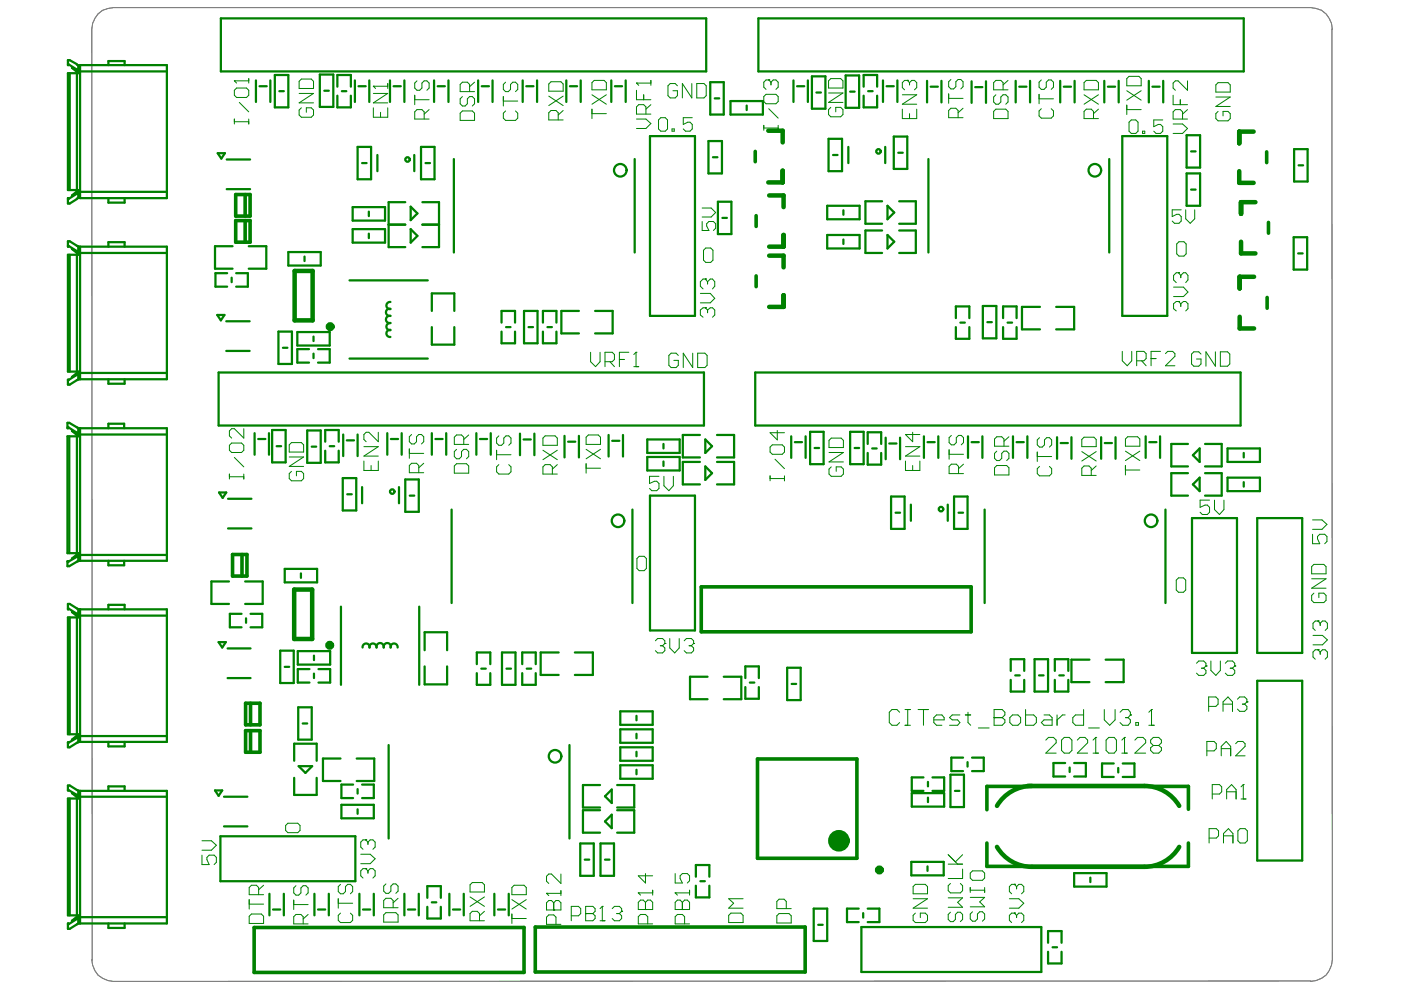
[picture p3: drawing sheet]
<svg xmlns="http://www.w3.org/2000/svg" width="297mm" height="210mm" viewBox="0 0 297 210" stroke-linecap="round" stroke-linejoin="round" font-family="sans-serif">
<path d="M20.8 2.9l.9-.7 2.3-.6h253.9a4.4 4.4 0 0 1 4.5 4.6l.1 197.3a4.4 4.4 0 0 1-4.6 4.5l-253.9 .1a4.4 4.4 0 0 1-4.4-4.6l-.1-197.3 .1-1.3 .5-1z" fill="none" stroke="#808080" stroke-width=".21"/>
<g fill="none" stroke="#008000" stroke-width=".48">
<path d="M14.4 13.6h.1M14.5 13.6l-.1 .2v-1h.4l1.5 .8M14.5 13.6l1.8 1.2M14.8 15.5v24.8M16.3 13.7l.7 .2M16.3 14.8v.4M16.3 15.5v24.8M16.3 15.2h.3M16.3 14.8h.3M16.6 13.8v1.7h-2.2v24.8h2.2v1.7M16.6 14.9l-1.3-.5 1 .8M16.6 15.1h18.8"/>
<path d="M17 13.8h18.4v28.2h-18.4zM23 13.8v-.9h3.4v.9M46.8 3.9h102.9v11.2h-102.9zM54.3 17v4.6M55 18.3h1.6M57.3 17v4.6M58.3 15.9h2.8v6.9h-2.8zM59.2 19.3h1M67.8 15.8h2.9v6.9h-2.9zM68.8 19.2h.9M71.5 18.4v-2.5h2.9v2.5M72.5 19.3h.9"/>
<path d="M75.2 17v4.6M76 18.3h1.5M78.3 17v4.6M82.7 17v4.6M83.4 18.3h1.6M85.7 17v4.6M92 17v4.6M92.8 18.3h1.5M95.1 17v4.6M101.4 17v4.6M102.1 18.3h1.6M104.4 17v4.6"/>
<path d="M110.8 17v4.6M111.6 18.3h1.5M113.9 17v4.6M120.1 17v4.6M120.8 18.3h1.6M123.1 17v4.6M129.6 17v4.6M130.4 18.3h1.5M132.7 17v4.6M150.6 17.4h2.8v6.9h-2.8zM160.8 3.9h102.9v11.2h-102.9zM168.2 17v4.6"/>
<path d="M169 18.3h1.5M171.3 17v4.6M172.1 16.2h2.9v6.8h-2.9zM173.1 19.6h.9M179.3 16h2.9v6.9h-2.9zM180.2 19.4h1M183.1 18.4v-2.5h2.9v2.5M184.1 19.3h.9M187.2 17v4.6M188 18.3h1.5M190.3 17v4.6M196.6 17.1v4.6"/>
<path d="M197.3 18.4h1.5M199.6 17.1v4.6M206 17.2v4.6M206.8 18.5h1.5M209 17.2v4.6M215.3 17.1v4.6M216.1 18.4h1.5M218.4 17.1v4.6M224.8 17.1v4.6M225.5 18.4h1.6M227.8 17.1v4.6M234.1 17.1v4.6"/>
<path d="M234.9 18.4h1.5M237.2 17.1v4.6M243.6 17.1v4.6M244.3 18.4h1.6M246.6 17.1v4.6M46.2 32.5h1.5l-.8 1.1zM48.1 33.8h4.9M71.5 20.3v2.5h2.9v-2.5M75.8 31.1h2.9v6.9h-2.9zM76.8 34.6h.9M80 32.9v3.4M87.8 32.9v3.4"/>
<path d="M89.3 31.1h2.8v6.9h-2.8zM90.2 34.6h1M96.2 33.7v19.8M134.6 33.7v19.8M137.8 28.9h9.5v38.1h-9.5zM150.2 29.9h2.9v6.9h-2.9zM151.2 33.3h.9M151.5 20.9h1M154.9 21.4h6.8v2.9h-6.8zM158.3 22.4v.9M175.7 29.4h2.8v6.9h-2.8zM176.6 32.9h1"/>
<path d="M179.9 31.1v3.5M183.1 20.3v2.5h2.9v-2.5M187.7 31.1v3.5M189.5 29h2.9v6.8h-2.9zM190.5 32.4h.9M196.8 33.7v19.8M235.2 33.7v19.8M237.9 28.9h9.6v38.1h-9.6zM251.6 36.8h2.8v6.8h-2.8zM251.6 28.7h2.8v6.8h-2.8zM252.5 32.1h1M274.4 31.6h2.8v6.9h-2.8z"/>
<path d="M275.3 35.1h1M14.4 52.1h.1M14.4 42.2h.1M14.5 42.2l-.1-.2v1.2h.4l1.5-1M14.5 52.1l-.1 .2v-1.1h.4l1.5 .9M14.5 52.1l1.8 1.2M14.8 54v24.8M16.3 52.1l.7 .2M16.3 40.6v.5M16.3 53.3v.3M16.3 54v24.8M16.3 53.6h19.1"/>
<path d="M16.3 53.3h.3M16.3 41.1h.3M16.3 40.6l-1 .8 1.3-.4M16.3 40.6h.3M16.3 41.1l-1.8 1.1M16.6 52.2v1.8h-2.2v24.8h2.2v1.7M16.6 53.3h-.3l-1-.5 1 .8M16.6 40.7h18.8M17 41.9l-.7 .2M17 52.3h18.4v28.1h-18.4M17 52.3v28.1M23 42v1h3.4v-1"/>
<path d="M23 52.3v-1h3.4v1M48.1 40.1h4.9M48.2 57.9h-2.5v2.9h2.5M49.1 58.9v.9M49.3 52.2h-3.7v4.8h3.7M50.1 57.9h2.4v2.9h-2.4M52.7 52.2h3.8v4.8h-3.8M61.1 53.4h6.9v2.9h-6.9zM64.6 54.4v.9M74.1 59.4h16.6M74.8 43.9h6.8v2.9h-6.8zM74.8 48.6h6.8v2.8h-6.8z"/>
<path d="M78.2 44.9v.9M78.2 49.5v1M82.4 47.6h3.5M85.9 42.9h-3.5v9.5h3.5M87.1 48.6l1.4 1.4-1.4 1.4zM87.1 43.8l1.4 1.4-1.4 1.5zM89.6 42.9h3.5v9.5h-3.5M89.6 47.6h3.5M152.2 42.8h2.9v6.8h-2.9zM153.2 46.2h.9M175.4 43.6h6.9v2.9h-6.9zM175.4 49.8h6.9v2.9h-6.9z"/>
<path d="M178.8 44.6v.9M178.8 50.8v.9M187 48.9h-3.5v4.7h3.5M187 42.7h-3.5v4.7h3.5M188.2 49.8l1.4 1.5-1.4 1.4zM188.2 43.6l1.4 1.5-1.4 1.4zM190.6 48.9h3.6v4.7h-3.6M190.6 42.7h3.6v4.7h-3.6M252.5 40.2h1M274.3 50.3h2.8v6.9h-2.8zM275.2 53.7h1M16.3 79.1v.4"/>
<path d="M16.3 79.5h.3M16.3 79.1h19.1M16.3 79.1l-1 .8 1-.4M16.3 79.5l-1.8 1.1M46.1 66.8h1.5l-.8 1.1zM46.3 79h103v11.2h-103zM48 74.4h4.9M48 68.1h4.9M59 70.3h2.9v6.9h-2.9zM60 73.7h.9M63 70.4h6.9v2.9h-6.9zM65.5 74h-2.5v2.9h2.5"/>
<path d="M66.5 71.4v.9M66.5 75v.9M67.4 74h2.5v2.9h-2.5M74.1 76h16.6M82.8 67a.76 .76 0 0 0-1 .7 .76 .76 0 0 0 1 .8 .77 .77 0 0 0-.9 .7 .77 .77 0 0 0 .9 .8M82.8 65.5a.76 .76 0 0 0-1 .7 .76 .76 0 0 0 1 .8M82.8 64a.76 .76 0 0 0-.9 .8 .76 .76 0 0 0 .9 .7M82.8 69.9a.76 .76 0 0 0-.9 .8 .76 .76 0 0 0 .9 .7M91.6 65.9v-3.7h4.7v3.7M91.6 69.4v3.7h4.7v-3.7M106.3 68.4v-2.5h2.9v2.5M106.3 70.3v2.5h2.9v-2.5"/>
<path d="M107.3 69.4h.9M111.1 65.9h2.9v6.9h-2.9zM112.1 69.4h.9M115.1 68.4v-2.5h2.9v2.5M115.1 70.3v2.5h2.9v-2.5M116.1 69.4h.9M122.7 65.9h-3.7v4.8h3.7M126.2 65.9h3.7v4.8h-3.7M160.1 79h102.9v11.2h-102.9zM202.7 67.4v-2.4h2.8v2.4M202.7 69.4v2.4h2.8v-2.4M203.6 68.4h1"/>
<path d="M208.4 64.9h2.8v6.8h-2.8zM209.3 68.3h1M212.7 69.4v2.4h2.8v-2.4M212.7 67.4v-2.4h2.8v2.4M213.6 68.4h1M220.5 65.1h-3.8v4.7h3.8M223.9 65.1h3.8v4.7h-3.8M14.3 90.6h.2M14.4 80.6h.1M14.5 80.6l-.1-.1v1.1h.4l1.5-1M14.5 90.6v.2h-.2v-1.1h.4l1.6 .9M14.5 90.6l1.8 1.1"/>
<path d="M14.7 92.5v24.8M16.3 90.6l.7 .2M16.3 91.7v.5M16.3 92.5v24.8M16.3 92.2h.3M16.3 91.7h.3M16.6 90.8v1.7h-2.3v24.8h2.3v1.7M16.6 91.8l-1.3-.4 1 .8M16.6 92.1h18.8M17 80.4l-.7 .2M17 90.8h18.4v28.1h-18.4M17 90.8v28.1"/>
<path d="M23 80.4v1h3.4v-1M23 90.8v-1h3.3v1M54 91.8v4.6M54.7 93.1h1.6M57 91.8v4.6M57.7 91.2h2.9v6.8h-2.9zM58.7 94.6h.9M65.1 91.3h2.9v6.8h-2.9zM66.1 94.7h.9M69 95.6v2.4h2.8v-2.4M69 93.7v-2.5h2.8v2.5M69.9 94.6h1"/>
<path d="M72.8 92.1v4.6M73.5 93.4h1.6M75.8 92.1v4.6M82.1 91.8v4.6M82.9 93.1h1.5M85.2 91.8v4.6M91.6 91.8v4.6M92.3 93.1h1.5M94.6 91.8v4.6M101 91.8v4.6M101.8 93.1h1.5M104 91.8v4.6"/>
<path d="M110.2 91.9v4.6M111 93.2h1.5M113.3 91.9v4.6M119.7 92.4v4.6M120.5 93.7h1.5M122.7 92.4v4.6M129 92.2v4.6M129.8 93.5h1.5M132.1 92.2v4.6M137.2 93.2h6.9v2.8h-6.9zM137.2 96.9h6.9v2.9h-6.9zM140.7 94.1v1"/>
<path d="M140.7 97.8v1M148.4 92.2h-3.6v4.8h3.6M148.4 97.9h-3.6v4.8h3.6M149.5 98.9l1.5 1.4-1.5 1.5zM149.5 93.2l1.5 1.4-1.5 1.4zM152 92.2h3.6v4.8h-3.6M152 97.9h3.6v4.8h-3.6M167.8 92.5v4.6M168.5 93.7h1.5M170.8 92.5v4.6M171.8 91.6h2.8v6.8h-2.8zM172.7 95h1"/>
<path d="M180.2 91.6h2.9v6.8h-2.9zM181.2 95h1M184 94.1v-2.4h2.8v2.4M184 96v2.5h2.8v-2.5M184.9 95.1h1M187.8 92.8v4.6M188.5 94h1.6M190.8 92.8v4.6M195.9 92.5v4.6M196.7 93.7h1.5M198.9 92.5v4.6M205.2 92.5v4.6"/>
<path d="M206 93.7h1.5M208.3 92.5v4.6M214.8 92.5v4.6M215.5 93.7h1.6M217.8 92.5v4.6M224.1 92.7v4.6M224.9 93.9h1.5M227.2 92.7v4.6M233.5 92.7v4.6M234.2 93.9h1.6M236.5 92.7v4.6M242.9 92.5v4.6"/>
<path d="M243.7 93.7h1.5M246 92.5v4.6M251.9 94.1h-3.6v4.8h3.6M252.9 96.5l1.4-1.4v2.8zM255.5 94.1h3.5v4.8h-3.5M260.3 95.1h6.8v2.8h-6.8zM263.7 96v1M14.3 119.1h.2M14.5 119.1l-.2-.1v1h.4l1.6-.9M16.3 117.6v.4M16.3 118h.3M16.3 117.6l-1 .8 1.3-.5"/>
<path d="M16.3 117.6h.3M16.3 118l-1.8 1.1M16.6 117.7h18.8M17 118.9l-.7 .2M23 118.9v1h3.3v-1M46.4 104.4h1.6l-.8 1.2zM48.4 112h4.9M48.4 105.8h4.9M72.7 101.4h2.8v6.8h-2.8zM73.6 104.8h1M76.8 103.3v3.4M84.6 103.3v3.4"/>
<path d="M85.9 101.7h2.9v6.8h-2.9zM86.9 105.1h.9M95.8 108v19.9M134.1 108v19.9M137.8 105.1h9.5v28.6h-9.5zM188.9 105.3h2.9v6.8h-2.9zM189.9 108.7h.9M193.1 107v3.4M200.9 107v3.4M202.3 105.3h2.8v6.8h-2.8zM203.2 108.7h1M208.8 108v19.9"/>
<path d="M247.1 108v19.9M251.9 100.3h-3.6v4.8h3.6M252.7 109.9h9.6v28.5h-9.6zM252.9 102.7l1.4-1.4v2.8zM255.5 100.3h3.5v4.8h-3.5M260.3 101.3h6.8v2.8h-6.8zM263.7 102.2v1M266.6 109.9h9.5v28.5h-9.5zM14.4 129h.1M14.5 129l-.1 .2v-1.2h.4l1.5 1M14.5 129l1.8 1.1M14.8 130.9v24.8"/>
<path d="M16.3 129l.7 .2M16.3 130.1v.5M16.3 130.9v24.8M16.3 130.6h.3M16.3 130.1h.3M16.6 129.2v1.7h-2.2v24.8h2.2v1.7M16.6 130.2l-1.3-.4 1 .8M16.6 130.5h18.8M17 129.2h18.4v28.1h-18.4M17 129.2v28.1M23 129.2v-1h3.4v1M46.3 136.1h1.6l-.8 1.2z"/>
<path d="M48.3 137.5h4.8M48.5 123.3h-3.7v4.7h3.7M51.2 130.1h-2.5v2.9h2.5M52 123.3h3.7v4.7h-3.7M52.2 131.1v1M53.1 130.1h2.5v2.9h-2.5M59.4 138h2.9v6.8h-2.9zM60.4 120.6h6.8v2.9h-6.8zM63.1 138.1h6.9v2.8h-6.9zM63.8 121.6v.9M66.6 139v1M72.3 128.6v16.6"/>
<path d="M76.9 137.3a.76 .76 0 0 1 .7-.9 .76 .76 0 0 1 .8 .9M81.3 137.3a.76 .76 0 0 0-.7-1 .76 .76 0 0 0-.8 1 .77 .77 0 0 0-.7-.9 .77 .77 0 0 0-.8 .9M81.4 137.3a.76 .76 0 0 1 .7-1 .76 .76 0 0 1 .8 1M82.8 137.3a.76 .76 0 0 1 .7-.9 .76 .76 0 0 1 .8 .9M88.9 128.6v16.6M90 137.9v-3.8h4.8v3.8M106.4 138.3h2.9v6.9h-2.9zM118.4 138.3h-3.8v4.8h3.8M121.9 138.3h3.8v4.8h-3.8M219.3 139.8h2.9v6.8h-2.9zM231 139.9h-3.8v4.7h3.8M234.4 139.9h3.8v4.7h-3.8"/>
<path d="M14.4 157.5h.1M14.5 157.5l-.1-.1v1h.4l1.5-.9M16.3 156v.4M16.3 156.4h.3M16.3 156l-1 .8 1.3-.5M16.3 156h.3M16.3 156.4l-1.8 1.1M16.6 156.1h18.8M17 157.3l-.7 .2M23 157.3v1h3.4v-1M48.3 143.8h4.8M60.4 141.4h.9"/>
<path d="M63.2 150h2.9v6.8h-2.9zM64.2 153.4h.9M65.6 141.9h-2.5v2.8h2.5M66.6 142.8v1M67.5 141.9h2.5v2.8h-2.5M82.4 158v19.8M90 141.3v3.8h4.8v-3.8M101.1 140.8v-2.5h2.9v2.5M101.1 142.7v2.5h2.9v-2.5M102 141.8h1M107.4 141.8h.9M110.7 140.8v-2.5h2.9v2.5"/>
<path d="M110.7 142.7v2.5h2.9v-2.5M111.7 141.8h.9M120.7 158v19.8M131.5 158.4h6.9v2.9h-6.9zM131.5 154.6h6.9v2.9h-6.9zM131.5 150.8h6.9v2.9h-6.9zM134.9 151.8v.9M134.9 155.6v.9M134.9 159.4v.9M150 143.5h-3.7v4.7h3.7M153.4 143.5h3.8v4.7h-3.8M158 143.8v-2.5h2.9v2.5"/>
<path d="M158 145.7v2.5h2.9v-2.5M159 144.7h.9M166.9 141.6h2.9v6.8h-2.9zM167.8 145h1M214.3 142.2v-2.4h2.9v2.4M214.3 144.2v2.4h2.9v-2.4M215.2 143.2h1M220.3 143.2h1M223.6 144.2v2.4h2.9v-2.4M223.6 142.2v-2.4h2.9v2.4M224.6 143.2h.9M266.6 144.3h9.5v38.2h-9.5z"/>
<path d="M14.4 167.5h.1M14.5 167.5l-.1 .1v-1.1h.4l1.5 1M14.5 167.5l1.8 1M14.8 169.3v24.8M16.3 167.5l.7 .2M16.3 168.5v.5M16.3 169.3v24.8M16.3 168.5h.3M16.3 169h.3M16.6 167.6v1.7h-2.2v24.8h2.2v1.7M16.6 168.6l-1.3-.4 1 .8M16.6 168.9h18.8"/>
<path d="M17 167.7h18.4v28.1h-18.4M17 167.7v28.1M23 167.7v-1h3.4v1M45.6 167.6h1.5l-.8 1.1zM46.7 177.3h28.6v9.5h-28.6zM47.5 175.2h5M47.5 168.9h5M62.4 164.9v3.6h4.7v-3.6M62.4 161.3v-3.6h4.7v3.6M63.3 162.4h2.9l-1.4 1.5zM72.2 160.8h-3.7v4.8h3.7M72.4 170.6h6.9v2.9h-6.9z"/>
<path d="M74.9 166.4h-2.5v2.8h2.5M75.6 160.8h3.7v4.8h-3.7M75.8 167.3v1M75.8 171.6v.9M76.8 166.4h2.5v2.8h-2.5M123 178.8h2.9v6.9h-2.9zM127.2 166.4h-3.6v4.8h3.6M127.2 171.8h-3.6v4.7h3.6M127.3 178.8h2.9v6.9h-2.9zM128.3 174.2l1.4-1.5v2.9zM128.3 168.8l1.4-1.4v2.9zM130.8 166.4h3.7v4.8h-3.7"/>
<path d="M130.8 171.8h3.7v4.7h-3.7M131.5 162.3h6.9v2.8h-6.9zM134.9 163.2v1M193.3 168.2h6.9v2.8h-6.9zM195.8 164.8h-2.5v2.9h2.5M196.7 165.8v.9M196.7 169.1v1M197.7 164.8h2.5v2.9h-2.5M201.5 164.3h2.9v6.8h-2.9zM202.5 167.7h.9M204.2 160.6h-2.5v2.9h2.5M205.1 161.6v.9"/>
<path d="M206.1 160.6h2.5v2.9h-2.5M225.8 161.8h-2.4v2.8h2.4M226.8 162.7v1M227.7 161.8h2.5v2.8h-2.5M236.1 161.9h-2.4v2.8h2.4M237.1 162.8v1M238 161.9h2.5v2.8h-2.5M14.4 196h.1M14.5 196l-.1-.2v1.1h.4l1.5-.9M16.3 194.4h.3M16.3 194.4l-1 .8 1.3-.5M16.3 194.8h.3"/>
<path d="M16.3 194.4v.4M16.3 194.8l-1.8 1.2M16.6 194.5h18.8M17 195.8l-.7 .2M23 195.8v.9h3.4v-.9M57.1 189.5v4.6M57.9 192.8h1.5M60.2 189.5v4.6M66.7 189.5v4.6M67.4 192.8h1.6M69.7 189.5v4.6M76.2 189.5v4.6"/>
<path d="M77 192.8h1.5M79.3 189.5v4.6M85.7 189.5v4.6M86.5 192.8h1.5M88.8 189.5v4.6M90.6 192.3v2.4h2.9v-2.4M90.6 190.4v-2.5h2.9v2.5M91.6 191.3h.9M95.3 189.5v4.6M96 192.8h1.6M98.3 189.5v4.6M104.8 189.5v4.6"/>
<path d="M105.6 192.8h1.5M107.9 189.5v4.6M124 182.3h.9M128.3 182.3h.9M147.5 185.9v-2.5h2.9v2.5M147.5 187.8v2.5h2.9v-2.5M148.5 186.8h.9M172.5 192.6h2.9v6.9h-2.9zM173.5 196.1h.9M182.1 192.6h-2.5v2.9h2.5M182.6 196.6h38.2v9.5h-38.2zM183 193.6v1"/>
<path d="M184 192.6h2.4v2.9h-2.4M193.2 182.7h6.9v2.9h-6.9zM196.7 183.7v.9M222.2 199.9v-2.5h2.9v2.5M227.7 185.1h6.9v2.9h-6.9zM231.2 186.1v.9M222.2 201.8v2.5h2.9v-2.5M223.2 200.8h.9"/>
<circle cx="86.4" cy="33.8" r=".48"/>
<circle cx="131.5" cy="36.1" r="1.33"/>
<circle cx="186.3" cy="32.1" r=".48"/>
<circle cx="232.1" cy="36.1" r="1.33"/>
<circle cx="83.2" cy="104.2" r=".48"/>
<circle cx="131" cy="110.4" r="1.33"/>
<circle cx="199.5" cy="107.9" r=".48"/>
<circle cx="244" cy="110.4" r="1.33"/>
<circle cx="117.7" cy="160.3" r="1.33"/>
</g>
<g fill="none" stroke="#008000" stroke-width=".76">
<path d="M160.1 32.1v2.2M268.6 32.2v2.3M50 46.8h3v4.5h-3zM50 41.2h3v4.6h-3zM52 41.2v4.6M52 46.8v4.5M160.3 45.7v2.3M160.3 58.5v2.3M268.9 47.2v2.2M268.7 63.1v2.3M49.3 117.6h3.1v4.5h-3.1zM51.3 117.6v4.5"/>
<path d="M148.7 124.4h57.2v9.6h-57.2zM52.1 149.1h3v4.6h-3zM52.1 154.9h3v4.6h-3zM53.1 149.1v4.6M53.1 154.9v4.6M160.6 160.9h21.1v21.1h-21.1zM209.2 178.7v5h42.8v-5M252 171.6v-4.9h-42.8v5M53.9 196.7h57.2v9.5h-57.2zM113.5 196.6h57.2v9.5h-57.2z"/>
</g>
<g fill="none" stroke="#008000" stroke-width=".95">
<path d="M162.9 27.7h3v2.5M165.9 36.2v2.5h-3M262.7 36.3v2.5h3.1M265.8 27.9h-3.1v2.5M62.5 57.4h3.8v10.5h-3.8zM163.1 41.4h3v2.5M163.1 54.2h3v2.5M166.1 49.8v2.5h-3M263.1 51.3v2.4h3.1M265.9 58.7h-3.1v2.5M266.2 42.9h-3.1v2.4M166.1 62.6v2.5h-3"/>
<path d="M262.8 67.2v2.4h3.1M62.4 125h3.8v10.5h-3.8zM211.4 179.6a8.6 8.6 0 0 0 7.4 4.2h23.8a8.6 8.6 0 0 0 7.4-4.2M217.8 166.6h24.8a8.6 8.6 0 0 1 7.4 4.3M218.8 166.6a8.6 8.6 0 0 0-7.4 4.3"/>
<circle cx="70" cy="69.3" r=".48"/>
<circle cx="69.9" cy="136.8" r=".48"/>
<circle cx="186.4" cy="184.5" r=".48"/>
</g>
<g fill="none" stroke="#008000" stroke-width=".21">
<path d="M49.7 17.1h.1M49.7 19.1l.5-.4h2.1l.4 .4v1.1l-.4 .5h-2.1l-.5-.5zM49.7 17.1h3M49.7 17.1l.5 .5M52.7 16.7v.9M63.4 17.2l.5-.4h2.1l.5 .4v1.6h-3.1zM63.4 19.8h3.1l-3.1 2h3.1M79.2 18.3h.1M79.2 19.8h3l-3 2h3M79.2 18.3h3M79.2 18.3l.4 .5M82.2 17.7v1.1"/>
<path d="M88.4 17.1l-.5 .5v1.1l.5 .4h.6l.5-.4v-1.1l.4-.5h.6l.5 .5v1.1l-.5 .4M99.6 19.4v-1.5l-.5-.5h-1.1l-.4 .5v1.5h3M100.6 17.4l-1 1M107.2 17.4l-.5 .5v1.1l.5 .4h.6l.4-.4v-1.1l.5-.5h.6l.5 .5v1.1l-.5 .4M116.4 17.8l.4-.5h2.1l.5 .5v1.5h-3zM125.5 17.5l.5-.5h2.1l.5 .5v1.5h-3.1zM134.9 17.6h.1M134.9 19.1v2h3.1M134.9 17.6h3.1M134.9 17.6l.5 .5M138 17v1.1M143.6 18.2l-.5-.5h-1l-.5 .5v2.1l.5 .5h1l.5-.5v-1.1h-.9"/>
<path d="M146.7 17.7v3.1l-2-3.1v3.1M147.7 17.7h1.6l.4 .5v2.1l-.4 .5h-1.6zM163 17h.1M163 17h-.6l-.5 .4v1.1l.5 .5M163 17l.5 .4M163.5 17.4l.4-.4h.6l.5 .4v1.1l-.5 .5M163.5 17.4v.6M175.7 17.1l.4-.4h2.1l.5 .4v1.6h-3zM175.7 19.7h3l-3 2h3M192.4 17h.1M192.4 17h-.6l-.5 .5v1.1l.5 .4M192.4 17l.4 .5"/>
<path d="M192.8 17.5l.5-.5h.6l.5 .5v1.1l-.5 .4M192.8 17.5v.5M201.1 19.9v2M201.6 16.9l-.5 .4v1.1l.5 .5h.6l.5-.5v-1.1l.4-.4h.6l.5 .4v1.1l-.5 .5M212.7 19v-1.5l-.5-.5h-1.1l-.4 .5v1.5h3M213.7 17l-1 1M220.3 20v2M220.8 17l-.5 .4v1.1l.5 .5h.6l.4-.5v-1.1l.5-.4h.6l.5 .4v1.1l-.5 .5M229.8 17.5l.5-.5h2.1l.5 .5v1.5h-3.1zM238.9 16.7l.5-.5h2.1l.5 .5v1.5h-3.1zM238.9 19.2l3.1 2M242 19.2l-3.1 2"/>
<path d="M251.8 17.1v2l-2-2h-.6l-.5 .5v1.1l.5 .4M257.8 18l.5-.5h2.1l.4 .5v1.5h-3zM49.7 25.2v1.1M49.7 25.8h3M50.7 21.7l2 2M52.7 25.2v1.1M63.9 22.9l-.5 .4v1.1l.5 .5h2.1l.5-.5v-1.1l-.5-.4h-1.1v.9M79.2 22.9v2h3v-2M80.7 23.8v1.1M87.9 20.2v2M87.9 21.1h3.1M89.9 25.2v-1.5l-.4-.5h-1.1l-.5 .5v1.5h3.1"/>
<path d="M91 23.2l-1.1 1M97.6 24l.4-.5h2.1l.5 .5v1.5h-3zM98 20.5l-.4 .5v1l.4 .5h.6l.5-.5v-1l.5-.5h.5l.5 .5v1l-.5 .5M106.7 20.5v2M106.7 21.4h3.1M107.2 23.5l-.5 .5v1l.5 .5h2.1l.5-.5v-1l-.5-.5M116.4 20.4l3 2M118.4 25.4v-1.5l-.5-.5h-1.1l-.4 .5v1.5h3M119.4 23.4l-1 1M119.4 20.4l-3 2M125.5 23.1v2M125.5 24.1h3.1"/>
<path d="M125.5 20.1l3.1 2M128.6 20.1l-3.1 2M134.9 25.2h2l1.1 1-1.1 1h-2M136.5 20.1v1M136.9 24.2v-1.5l-.4-.5h-1.1l-.5 .5v1.5h3.1M138 22.2l-1.1 .9M139.6 25.4l.5-.4h1l.4 .4v1.9l-.4 .5h-1l-.5-.5zM142.5 27.3h.5v.5h-.5zM146.8 25h-1.9v1.4l.9-.5h.5l.5 .5v.9l-.5 .5h-1l-.4-.5M161.9 20.5l.5-.5h2.1l.5 .5v1l-.5 .5h-2.1l-.5-.5zM161.9 26.6v1M161.9 27.1h3.1"/>
<path d="M163 23l2 2M165 26.6v1M176.1 22.8l-.4 .4v1.1l.4 .5h2.1l.5-.5v-1.1l-.5-.4h-1v.9M191.3 23.1v2h3.1v-2M191.3 20.1h3.1l-3.1 2h3.1M192.8 24.1v1M201.1 20.9h3.1M203.1 25v-1.6l-.4-.4h-1.1l-.5 .4v1.6h3.1M204.2 23l-1.1 .9M210.7 23.6l.4-.5h2.1l.5 .5v1.5h-3zM211.1 20.1l-.4 .5v1l.4 .5h.6l.5-.5v-1l.5-.5h.5l.5 .5v1l-.5 .5M220.3 21h3.1"/>
<path d="M220.8 23l-.5 .5v1.1l.5 .4h2.1l.5-.4v-1.1l-.5-.5M229.8 20.1l3.1 2M231.8 25.1v-1.5l-.4-.5h-1.1l-.5 .5v1.5h3.1M232.9 20.1l-3.1 2M232.9 23.1l-1.1 1M238.9 23.2h3.1M238.9 22.3v2M239.4 25.9l.5-.5h.9l.5 .5v1.9l-.5 .5h-.9l-.5-.5zM242.2 27.8h.5v.5h-.5zM246.5 25.4h-1.9v1.5l1-.5h.5l.4 .5v.9l-.4 .5h-1l-.5-.5M248.7 20.2v2h3.1M248.7 26.3h2l1.1 .9-1.1 1.1h-2"/>
<path d="M250.2 21.1v1.1M250.7 25.2v-1.5l-.5-.5h-1l-.5 .5v1.5h3.1M251.8 23.2l-1.1 1M257.8 20.6h3l-3 2h3M258.3 23.6l-.5 .5v1l.5 .5h2.1l.4-.5v-1l-.4-.5h-1.1v1M148.9 47v1.9h1.4l-.5-1v-.5l.5-.4h1l.4 .4v1l-.4 .5M148.9 44.1h1.9l.9 1-.9 .9h-1.9M149.2 53.1l.4-.5h1.1l.5 .5v2.1l-.5 .4h-1.1l-.4-.4zM149.5 59.2h.1M149.5 59.2h-.4l-.6 .5v1l.6 .6M149.5 59.2l.5 .5M150 59.7v.5"/>
<path d="M150 59.7l.6-.5h.5l.4 .5v1l-.4 .6M249.5 51.7l.5-.4h1l.5 .4v2.1l-.5 .5h-1l-.5-.5zM249.9 57.8h.1M249.9 57.8h-.5l-.6 .6v1l.6 .5M249.9 57.8l.4 .6M250.3 58.4v.5M250.3 58.4l.6-.6h.5l.5 .6v1l-.5 .5M250.4 44.5h-1.9v1.4l1-.5h.5l.4 .5v1l-.4 .4h-1l-.5-.4M251.4 44.5v1.9l.9 .9 1-.9v-1.9M125.2 74.7v2l1.1 1 .9-1v-2M128.3 76.7h1.5l.5-.5v-1l-.5-.5h-1.5v3M129.3 76.7l1 1"/>
<path d="M131.3 76.2h1.1M133.3 74.7h-2v3M134.4 77.7h1M134.9 74.7h.1M134.9 74.7v3M134.9 74.7l-.5 .5M143.8 75.4l-.5-.5h-1l-.5 .5v2.1l.5 .4h1l.5-.4v-1.1h-.9M146.9 74.9v3l-2-3v3M147.9 74.9h1.5l.5 .5v2.1l-.5 .4h-1.5zM148.5 62.2h2.1l.9 1.1-.9 .9h-2.1M149.5 65.3h.1M149.5 65.3h-.4l-.6 .4v1.1l.6 .5"/>
<path d="M149.5 65.3l.5 .4M150 65.7l.6-.4h.5l.4 .4v1.1l-.4 .5M150 65.7v.6M237.9 74.5v2l1.1 1 .9-1v-2M241 76.5h1.5l.5-.5v-1l-.5-.5h-1.5v3M242 76.5l1 1M244 76h1.1M246.1 74.5h-2.1v3M247.1 75l.5-.5h1l.5 .5v.5l-2 2h2M248.8 60.9h2.1l1 1-1 1h-2.1M249.9 63.9h.1M249.9 63.9h-.5l-.6 .5v1l.6 .5"/>
<path d="M249.9 63.9l.4 .5M250.3 64.4l.6-.5h.5l.5 .5v1l-.5 .5M250.3 64.4v.6M254.6 75.1l-.4-.5h-1.1l-.5 .5v2.1l.5 .4h1.1l.4-.4v-1.1h-.9M257.7 74.6v3l-2-3v3M258.7 74.6h1.6l.4 .5v2.1l-.4 .4h-1.6zM48.6 94.4l.5-.5h2.1l.5 .5v1.1l-.5 .4h-2.1l-.5-.4zM49.7 97l2 2M51.7 90.9v2l-2-2h-.6l-.5 .5v1l.5 .5M61.3 94.3l.5-.5h2.1l.5 .5v1.5h-3.1zM61.3 96.9h3.1l-3.1 2h3.1M61.8 99.9l-.5 .5v1.1l.5 .4h2.1l.5-.4v-1.1l-.5-.5h-1.1v1"/>
<path d="M77.2 97.7v2.1h3v-2.1M77.2 94.7h3l-3 2h3M78.7 98.7v1.1M80.2 91.7v2l-2-2h-.6l-.4 .4v1.1l.4 .5M86.8 95.2v2M86.8 96.1h3M87.3 92.1l-.5 .5v1.1l.5 .4h.5l.5-.4v-1.1l.5-.5h.6l.4 .5v1.1l-.4 .4M89.8 98.2l-1 1M96.3 98.8l.5-.5h2.1l.5 .5v1.5h-3.1zM96.8 95.3l-.5 .4v1.1l.5 .5h.6l.4-.5v-1.1l.5-.4h.6l.5 .4v1.1l-.5 .5M98.3 94.2v-1.5l-.5-.5h-1l-.5 .5v1.5h3.1M99.4 92.2l-1.1 1"/>
<path d="M105.3 95.5v2M105.3 96.4h3M105.8 98.5l-.5 .5v1l.5 .5h2.1l.4-.5v-1l-.4-.5M105.8 92.4l-.5 .5v1l.5 .5h.5l.5-.5v-1l.5-.5h.6l.4 .5v1l-.4 .5M115.1 92.9l.5-.5h2.1l.5 .5v1.5h-3.1zM115.1 95.5l3.1 2M118.2 98.5l-1.1 1M118.2 95.5l-3.1 2M124.3 92.7l.4-.5h2.1l.5 .5v1.5h-3zM124.3 98.3v2M124.3 99.3h3M124.3 95.3l3 2"/>
<path d="M127.3 95.3l-3 2M163.3 94.8l.4-.5h2.1l.5 .5v1l-.5 .5h-2.1l-.4-.5zM164.3 97.4l2 2M164.8 91.3v2l-1.5-1.6h3M175.8 95.9h3l-3 2h3M175.8 93.4l.4-.5h2.1l.5 .5v1.5h-3zM176.2 99l-.4 .5v1l.4 .5h2.1l.5-.5v-1l-.5-.5h-1v.9M192 97.7v2.1h3v-2.1M192 94.7h3l-3 2h3M193.5 91.7v2l-1.5-1.6h3M193.5 98.7v1.1M201.2 96.3h3.1"/>
<path d="M201.2 95.4v2M201.7 92.3l-.5 .5v1l.5 .5h.6l.5-.5v-1l.4-.5h.6l.5 .5v1l-.5 .5M204.3 98.4l-1.1 1M210.9 99.2l.4-.5h2.1l.5 .5v1.5h-3zM211.3 95.7l-.4 .4v1.1l.4 .5h.6l.5-.5v-1.1l.5-.4h.5l.5 .4v1.1l-.5 .5M212.9 94.6v-1.5l-.5-.5h-1.1l-.4 .5v1.5h3M213.9 92.6l-1 1M219.9 95.8v2M219.9 96.8h3.1M220.4 98.9l-.5 .5v1l.5 .5h2.1l.5-.5v-1l-.5-.5M220.4 92.8l-.5 .5v1l.5 .5h.6l.4-.5v-1l.5-.5h.6l.5 .5v1l-.5 .5M229.4 93.2l.4-.5h2.1l.5 .5v1.5h-3z"/>
<path d="M229.4 95.7l3 2M232.4 98.8l-1 1M232.4 95.7l-3 2M238.6 93.1l.5-.5h2.1l.5 .5v1.5h-3.1zM238.6 98.7v2M238.6 99.7h3.1M238.6 95.7l3.1 2M241.7 95.7l-3.1 2M48.6 100.5v1.1M48.6 101.1h3.1M51.7 100.5v1.1M88.8 100.2v-1.5l-.5-.5h-1l-.5 .5v1.5h3"/>
<path d="M117.1 100.5v-1.5l-.5-.5h-1l-.5 .5v1.5h3.1M135 118.4l.5-.5h1.1l.4 .5v2.1l-.4 .5h-1.1l-.5-.5zM139.7 101h-2v1.5l1.1-.5h.4l.5 .5v1.1l-.5 .4h-1l-.5-.4M140.8 101v2l1 1 1-1v-2M163.3 100.9v1M163.3 101.5h3M166.3 100.9v1M203.2 100.4v-1.5l-.4-.5h-1.1l-.5 .5v1.5h3.1M231.4 100.8v-1.5l-.5-.5h-1.1l-.4 .5v1.5h3M256.4 106h-2v1.6l1.1-.5h.5l.4 .5v1l-.4 .5h-1.1l-.5-.5M257.5 106v2l1 1.1 1-1.1v-2M278.3 113.3v2h1.5l-.5-1.1v-.4l.5-.5h1.1l.4 .5v1l-.4 .5"/>
<path d="M278.3 110.2h2l1 1-1 1h-2M139 135.9l.4-.5h1.1l.5 .5v.5M140 136.9h.5M140.5 136.9l.5 .5v.6l-.5 .4h-1.1l-.4-.4M141 136.4h.1M141 136.4l-.5 .5M142 135.4v2l1.1 1 .9-1v-2M145.1 135.9l.4-.5h1.1l.5 .5v.5M146.1 136.9h.5M146.6 136.9l.5 .5v.6l-.5 .4h-1.1l-.4-.4M147.1 136.4h.1M147.1 136.4l-.5 .5"/>
<path d="M249.4 123l.5-.5h1l.5 .5v2.1l-.5 .5h-1l-.5-.5zM278.1 120.1l.5-.4h2.1l.4 .4v1.6h-3zM278.1 122.7h3l-3 2h3M278.4 134.7h2l1 1-1 1h-2M278.6 125.8l-.5 .4v1.1l.5 .5h2.1l.4-.5v-1.1l-.4-.4h-1.1v.9M279.4 137.8h.1M279.4 131.7h.1M279.4 137.8h-.5l-.5 .4v1.1l.5 .5M279.4 131.7h-.5l-.5 .4v1.1l.5 .5M279.4 137.8l.5 .4M279.4 131.7l.5 .4M279.9 138.2l.5-.4h.6l.4 .4v1.1l-.4 .5"/>
<path d="M279.9 132.1v.5M279.9 138.2v.5M279.9 132.1l.5-.4h.6l.4 .4v1.1l-.4 .5M190.7 151l-.5-.6h-1.1l-.6 .6v2.2l.6 .6h1.1l.5-.6M191.9 150.4h1.1M191.9 153.8h1.1M192.5 150.4v3.4M194.6 150.4h2.2M195.8 150.4v3.4M198 152.6h2.2v-.4l-.5-.6h-1.1l-.6 .6v1l.6 .6h1.1M203.5 151.6h-1.6l-.6 .6 .6 .4h1.1l.5 .6-.5 .6h-1.7M204.7 151.6h1.1"/>
<path d="M205.2 151v2.2l.6 .6M207.4 154.3h2.3M210.8 152.2h.1M210.8 150.4h1.7l.6 .6v.6l-.6 .6 .6 .4v.6l-.6 .6h-1.7zM210.8 152.2h1.7M214.1 152.2l.6-.6h1.1l.6 .6v1l-.6 .6h-1.1l-.6-.6zM217.4 150.4v3.4h1.8l.5-.6v-1l-.5-.6h-1.8M221.4 151.6h1.1l.6 .6v1.6h-1.7l-.6-.6 .6-.6h1.7M221.7 156.9l.6-.6h1.1l.5 .6v.6l-2.2 2.2h2.2M224.1 151.6v2.2M225.1 156.9l.5-.6h1.1l.6 .6v2.2l-.6 .6h-1.1l-.5-.6zM225.8 151.6h-.5l-1.2 1"/>
<path d="M228.4 156.9l.6-.6h1l.6 .6v.6l-2.2 2.2h2.2M229.7 150.4v3.4h-1.7l-.5-.6v-1l.5-.6h1.7M230.8 154.3h2.3M231.7 159.7h1.2M232.3 156.3h.1M232.3 156.3v3.4M232.3 156.3l-.6 .6M234.1 150.4v2.2l1.2 1.2 1.1-1.2v-2.2M234.5 156.9l.6-.6h1.1l.5 .6v2.2l-.5 .6h-1.1l-.6-.6zM237.5 151l.5-.6h1.2l.5 .6v.6M237.9 159.7h1.1M238.4 156.3h.1"/>
<path d="M238.4 156.3v3.4M238.4 156.3l-.5 .6M238.6 152.2h.6M239.2 152.2l.5 .4v.6l-.5 .6h-1.2l-.5-.6M239.7 151.6h.1M239.7 151.6l-.5 .6M240.6 156.9l.6-.6h1.1l.6 .6v.6l-2.3 2.2h2.3M240.8 153.2h.6v.6h-.6zM243.6 153.8h1.1M244.1 150.4h.1M244.1 150.4v3.4M244.1 150.4l-.5 .6"/>
<path d="M244.5 158.1l-.5 .4v.6l.5 .6h1.2l.5-.6v-.6l-.5-.4M244.5 158.1l-.5-.6v-.6l.5-.6h1.2l.5 .6v.6l-.5 .6M244.5 158.1h1.2M253.7 140.6l.5-.5h1l.5 .5v.6M254.7 141.7h.5M255.2 141.7l.5 .5v.5l-.5 .5h-1l-.5-.5M255.7 141.2h.1M255.7 141.2l-.5 .5M255.9 159.2h1.5l.5-.5v-1l-.5-.5h-1.5v3.1M256.3 149.8h1.5l.5-.5v-1.1l-.5-.4h-1.5v3M256.7 140.1v2.1l1.1 1 .9-1v-2.1M258.9 158.7h2"/>
<path d="M259.3 150.8v-2l1.1-1 .9 1v2M259.3 149.3h2M259.8 140.6l.5-.5h1l.5 .5v.6M260.8 141.7h.5M261.3 141.7l.5 .5v.5l-.5 .5h-1l-.5-.5M261.8 141.2h.1M261.8 141.2l-.5 .5M262 157.7l.5-.5h1l.5 .5v.6l-2 2h2M262.4 148.2l.4-.4h1.1l.5 .4v.6M263.4 149.3h.5M263.9 149.3l.5 .5v.5l-.5 .5h-1.1l-.4-.5M264.4 148.8h.1"/>
<path d="M264.4 148.8l-.5 .5M42.8 178.3h2l1.1 .9-1.1 1.1h-2M60.6 175l.4-.5h2.1l.5 .5v1.1l-.5 .4h-2.1l-.4-.4zM77.5 178.1h.1M77.5 178.1h-.5l-.5 .4v1.1l.5 .5M77.5 178.1l.5 .4M78 178.5v.5M78 178.5l.5-.4h.6l.4 .4v1.1l-.4 .5M256.4 177.7h1.5l.5-.5v-1l-.5-.5h-1.5v3M257 168.4h1.5l.5-.5v-1.1l-.5-.4h-1.5v3M258.9 160.3v-2l1.1-1.1 .9 1.1v2M259.4 178.7v-2l1.1-1 .9 1v2"/>
<path d="M259.4 177.2h2M260.1 169.4v-2l1-1 1 1v2M260.1 167.9h2M262.5 176.2l.4-.5h1.1l.5 .5v2.1l-.5 .4h-1.1l-.4-.4zM263.1 169.4h1.1M263.6 166.4h.1M263.6 166.4v3M263.6 166.4l-.5 .4M42.8 181.3v2h1.5l-.4-1v-.5l.4-.5h1.1l.5 .5v1l-.5 .5M52.8 194.3l.5-.5h2.1l.5 .5v1.5h-3.1zM52.8 190.7v2M52.8 191.7h3.1"/>
<path d="M54.8 189.7v-1.5l-.4-.5h-1.1l-.5 .5v1.5h3.1M55.9 187.7l-1.1 .9M62.3 190.8v2M62.3 191.8h3M62.8 187.8l-.5 .5v1l.5 .5h.5l.5-.5v-1l.5-.5h.6l.4 .5v1l-.4 .5M64.3 195.9v-1.5l-.5-.5h-1l-.5 .5v1.5h3M65.3 193.9l-1 .9M71.7 190.6v2M71.7 191.5h3.1M72.2 193.6l-.5 .5v1l.5 .5h2.1l.5-.5v-1l-.5-.5M72.2 187.5l-.5 .5v1l.5 .5h.6l.4-.5v-1l.5-.5h.6l.5 .5v1l-.5 .5M76.5 181.1h2l1 1-1 1h-2"/>
<path d="M77.5 184.2h.1M77.5 184.2h-.5l-.5 .4v1.1l.5 .5M77.5 184.2l.5 .4M78 184.6l.5-.4h.6l.4 .4v1.1l-.4 .5M78 184.6v.5M81.3 194l.5-.5h2.1l.5 .5v1.5h-3.1zM81.8 187.4l-.5 .5v1l.5 .5h.6l.5-.5v-1l.5-.5h.5l.5 .5v1l-.5 .5M83.4 192.5v-1.6l-.5-.4h-1.1l-.5 .4v1.6h3.1M84.4 190.5l-1 .9M99.7 187.6l.4-.5h2.1l.5 .5v1.5h-3zM99.7 190.2l3 2M101.7 195.2v-1.5l-.5-.5h-1.1l-.4 .5v1.5h3"/>
<path d="M102.7 193.2l-1 1M102.7 190.2l-3 2M108.5 188.2l.5-.5h2.1l.5 .5v1.5h-3.1zM108.5 193.8v2M108.5 194.7h3.1M108.5 190.7l3.1 2M111.6 190.7l-3.1 2M115.9 189.4h.1M115.9 189.4h3M115.9 191.4l.5-.5h.5l.5 .5 .5-.5h.5l.5 .5v1.5h-3zM115.9 189.4l.5 .5M117.4 192.9h.1"/>
<path d="M117.4 191.4v1.5M117.9 196v-1.5l-.5-.5h-1l-.5 .5v1.5h3M118.9 185.3v2l-2-2h-.5l-.5 .5v1l.5 .5M118.9 188.8v1.1M121.1 194.2h1.5l.5-.5v-1.1l-.5-.4h-1.5v3M124.2 193.7h.1M124.2 193.7h1.5M124.2 192.2h1.5l.5 .4v.6l-.5 .5 .5 .5v.5l-.5 .5h-1.5zM127.2 195.2h1.1M127.7 192.2h.1M127.7 192.2v3M127.7 192.2l-.5 .4"/>
<path d="M129.8 192.6l.5-.4h1l.5 .4v.6M130.8 193.7h.5M131.3 193.7l.5 .5v.5l-.5 .5h-1l-.5-.5M131.8 193.2h.1M131.8 193.2l-.5 .5M135.3 189.3h.1M135.3 191.3l.5-.5h.6l.5 .5 .4-.5h.6l.5 .5v1.5h-3.1zM135.3 189.3h3.1M135.3 189.3l.5 .5M136.9 192.8h.1M136.9 185.2v2l-1.6-1.5h3.1M136.9 191.3v1.5"/>
<path d="M137.3 195.9v-1.5l-.4-.5h-1.1l-.5 .5v1.5h3.1M138.4 188.7v1.1M143.1 189.3h.1M143.1 191.3l.5-.5h.6l.5 .5 .5-.5h.5l.5 .5v1.5h-3.1zM143.1 189.3h3.1M143.1 185.2v2h1.6l-.5-.9v-.6l.5-.5h1l.5 .5v1l-.5 .5M143.1 189.3l.5 .5M144.7 192.8h.1M144.7 191.3v1.5M145.2 195.9v-1.5l-.5-.5h-1.1l-.5 .5v1.5h3.1M146.2 188.7v1.1M154.5 194.1l.5-.5h2.1l.4 .5v1.5h-3z"/>
<path d="M157.5 190.6h-3l1 .9-1 1.1h3M164.7 194.2l.5-.5h2.1l.5 .5v1.5h-3.1zM166.7 192.6v-1.5l-.5-.5h-1l-.5 .5v1.5h3.1M193.6 188l.5-.5h2.1l.5 .5v1.5h-3.1zM193.6 190.6h3.1l-3.1 2h3.1M194.1 193.6l-.5 .5v1l.5 .5h2.1l.5-.5v-1l-.5-.5h-1.1v1M201 190.4h3.1l-1.1 .9 1.1 1.1h-3.1M201 183.2h3.1M201 181.2l2 2M201.5 187.3l-.5 .5v1l.5 .5h2.1l.5-.5v-1l-.5-.5M201.5 193.4l-.5 .5v1l.5 .5h.6l.5-.5v-1l.4-.5h.6l.5 .5v1l-.5 .5M204.1 184.3v2h-3.1"/>
<path d="M204.1 181.2l-1.5 1.5M205.7 185.1l.5-.5h2.1l.5 .5v1.1l-.5 .4h-2.1l-.5-.4zM205.7 188.2v1M205.7 190.3h3.1l-1.1 .9 1.1 1.1h-3.1M205.7 188.7h3.1M206.2 193.3l-.5 .5v1l.5 .5h.6l.4-.5v-1l.5-.5h.6l.5 .5v1l-.5 .5M208.8 188.2v1M214 190.6h2l1.1 .9-1.1 1.1h-2M215.1 193.6h.1M215.1 187.5h.1M215.1 187.5h-.6l-.5 .5v1l.5 .5M215.1 193.6h-.6l-.5 .5v1l.5 .5"/>
<path d="M215.1 193.6l.4 .5M215.1 187.5l.4 .5M215.5 188l.5-.5h.6l.5 .5v1l-.5 .5M215.5 194.1l.5-.5h.6l.5 .5v1l-.5 .5M215.5 188v.5M215.5 194.1v.5"/>
</g>
<circle cx="177.9" cy="178.3" r="1.14" fill="none" stroke="#008000" stroke-width="2.3"/>
</svg>
